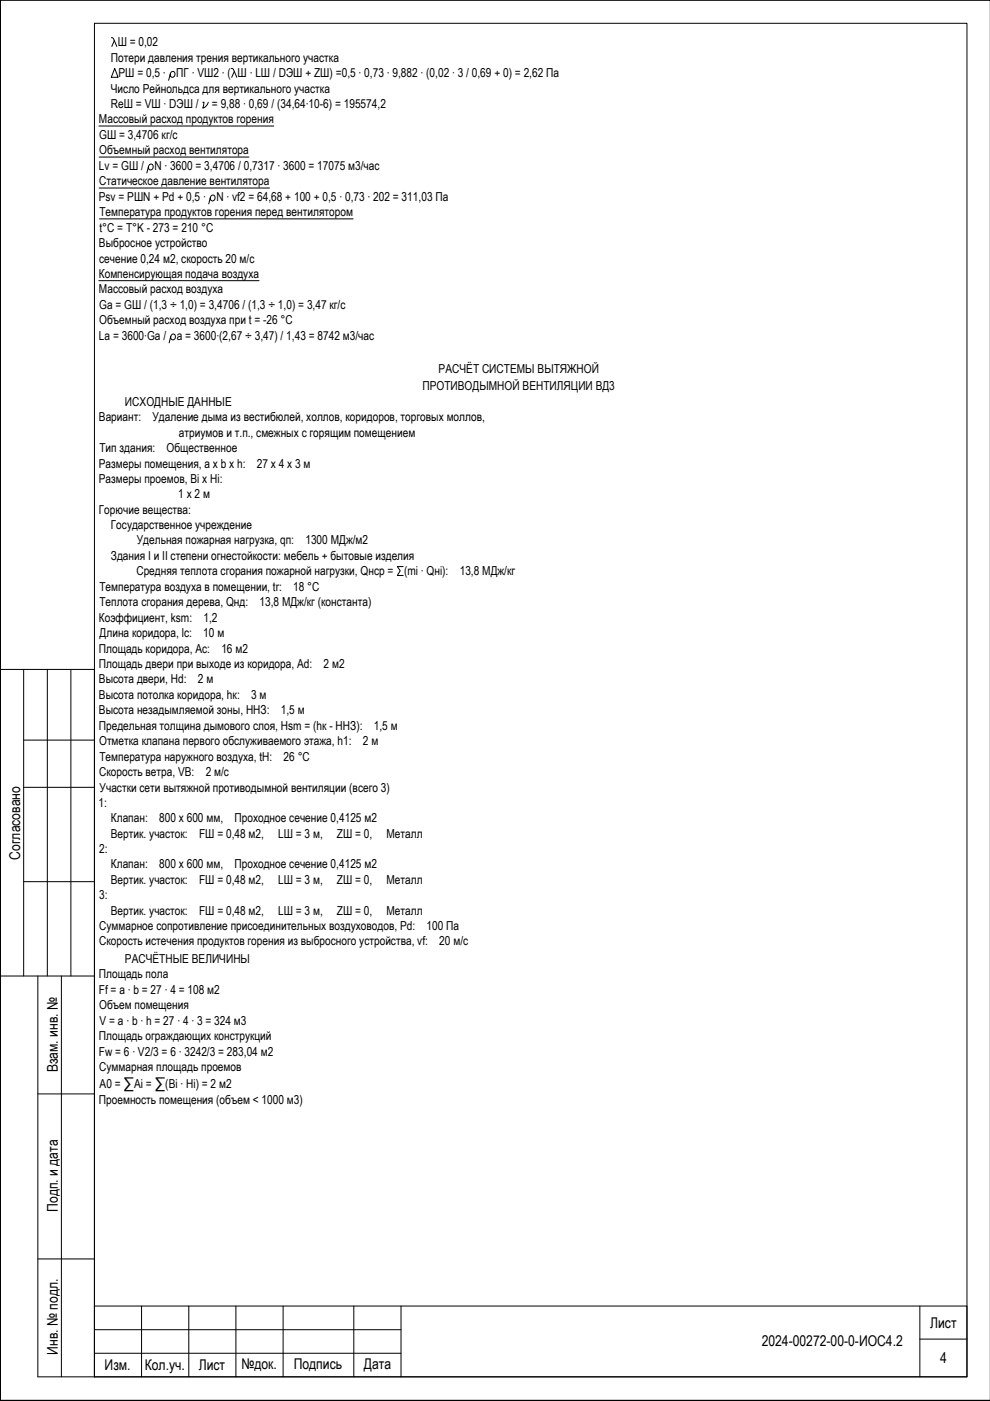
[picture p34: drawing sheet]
<svg xmlns="http://www.w3.org/2000/svg" width="210mm" height="297mm" viewBox="0 0 210 297" stroke-linecap="round" stroke-linejoin="round" font-family="sans-serif">
<defs><g id="words">
<g font-size="3.1">
<text x="4.3" y="182.2" transform="rotate(-90 4.3 182.2)">Согласовано</text>
<text x="12.3" y="227.4" transform="rotate(-90 12.3 227.4)">Взам. инв. №</text>
<text x="26.2" y="230.8">∑</text>
<text x="32.8" y="230.8">∑</text>
<text x="12.3" y="256.9" transform="rotate(-90 12.3 256.9)">Подп. и дата</text>
<text x="197.2" y="281.5">Лист</text>
<text x="12.3" y="287.2" transform="rotate(-90 12.3 287.2)">Инв. № подл.</text>
<text x="161.5" y="285.5">2024-00272-00-0-ИОС4.2</text>
<text x="22.2" y="290.5">Изм.</text>
<text x="30.7" y="290.5">Кол.уч.</text>
<text x="42.1" y="290.5">Лист</text>
<text x="51.2" y="290.3">№док.</text>
<text x="62.3" y="290.3">Подпись</text>
<text x="77.1" y="290.3">Дата</text>
<text x="199.3" y="289">4</text>
</g>
<g font-size="2.6">
<text x="25" y="9.8">Ш = 0,02</text>
<text x="23.5" y="13.1">Потери давления трения вертикального участка</text>
<text x="25.1" y="16.4">PШ = 0,5 ∙</text>
<text x="37.4" y="16.4">ПГ ∙ VШ2 ∙ ( Ш ∙ LШ / DЭШ + ZШ) =0,5 ∙ 0,73 ∙ 9,882 ∙ (0,02 ∙ 3 / 0,69 + 0) = 2,62 Па</text>
<text x="23.5" y="19.6">Число Рейнольдса для вертикального участка</text>
<text x="23.5" y="22.9">ReШ = VШ ∙ DЭШ /</text>
<text x="44.9" y="22.9">= 9,88 ∙ 0,69 / (34,64∙10-6) = 195574,2</text>
<text x="21" y="26.2">Массовый расход продуктов горения</text>
<text x="21" y="29.4">GШ = 3,4706 кг/с</text>
<text x="21" y="32.8">Объемный расход вентилятора</text>
<text x="21" y="36">Lv = GШ /</text>
<text x="21" y="39.3">Статическое давление вентилятора</text>
<text x="32.7" y="36">N ∙ 3600 = 3,4706 / 0,7317 ∙ 3600 = 17075 м3/час</text>
<text x="21" y="42.6">Psv = PШN + Pd + 0,5 ∙</text>
<text x="21.1" y="45.9">Температура продуктов горения перед вентилятором</text>
<text x="45.9" y="42.6">N ∙ vf2 = 64,68 + 100 + 0,5 ∙ 0,73 ∙ 202 = 311,03 Па</text>
<text x="21" y="52.4">Выбросное устройство</text>
<text x="21.1" y="49.1">t°C = T°K - 273 = 210 °C</text>
<text x="21" y="59">Компенсирующая подача воздуха</text>
<text x="21" y="55.7">сечение 0,24 м2, скорость 20 м/с</text>
<text x="21" y="62.2">Массовый расход воздуха</text>
<text x="21" y="65.5">Ga = GШ / (1,3 ÷ 1,0) = 3,4706 / (1,3 ÷ 1,0) = 3,47 кг/с</text>
<text x="21" y="68.8">Объемный расход воздуха при t = -26 °C</text>
<text x="21" y="72.1">La = 3600∙Ga /</text>
<text x="37.5" y="72.1">a = 3600∙(2,67 ÷ 3,47) / 1,43 = 8742 м3/час</text>
<text x="89.6" y="82.8">ПРОТИВОДЫМНОЙ ВЕНТИЛЯЦИИ ВД3</text>
<text x="93" y="79.1">РАСЧЁТ СИСТЕМЫ ВЫТЯЖНОЙ</text>
<text x="21" y="89.4">Вариант:</text>
<text x="26.5" y="86">ИСХОДНЫЕ ДАННЫЕ</text>
<text x="32.3" y="89.4">Удаление дыма из вестибюлей, холлов, коридоров, торговых моллов,</text>
<text x="21.1" y="95.9">Тип здания:</text>
<text x="35.3" y="95.9">Общественное</text>
<text x="38" y="92.6">атриумов и т.п., смежных с горящим помещением</text>
<text x="21" y="99.2">Размеры помещения, a x b x h:</text>
<text x="54.5" y="99.2">27 x 4 x 3 м</text>
<text x="21" y="102.4">Размеры проемов, Bi x Hi:</text>
<text x="37.8" y="105.6">1 x 2 м</text>
<text x="21" y="108.9">Горючие вещества:</text>
<text x="23.5" y="112.1">Государственное учреждение</text>
<text x="23.5" y="118.7">Здания I и II степени огнестойкости: мебель + бытовые изделия</text>
<text x="29" y="115.4">Удельная пожарная нагрузка, qп:</text>
<text x="64.7" y="115.4">1300 МДж/м2</text>
<text x="21.1" y="125.3">Температура воздуха в помещении, tr:</text>
<text x="28.9" y="122">Средняя теплота сгорания пожарной нагрузки, Qнср =</text>
<text x="62.2" y="125.3">18 °C</text>
<text x="85.7" y="122">(mi ∙ Qнi):</text>
<text x="97.5" y="122">13,8 МДж/кг</text>
<text x="21" y="131.8">Коэффициент, ksm:</text>
<text x="21.1" y="128.6">Теплота сгорания дерева, Qнд:</text>
<text x="43.1" y="131.8">1,2</text>
<text x="55" y="128.6">13,8 МДж/кг (константа)</text>
<text x="21.1" y="135.1">Длина коридора, lc:</text>
<text x="43.1" y="135.1">10 м</text>
<text x="21" y="138.4">Площадь коридора, Ac:</text>
<text x="21" y="141.6">Площадь двери при выходе из коридора, Ad:</text>
<text x="46.9" y="138.4">16 м2</text>
<text x="68.6" y="141.6">2 м2</text>
<text x="21" y="144.9">Высота двери, Hd:</text>
<text x="21" y="148.1">Высота потолка коридора, hк:</text>
<text x="42" y="144.9">2 м</text>
<text x="53.2" y="148.1">3 м</text>
<text x="21" y="154.7">Предельная толщина дымового слоя, Hsm = (hк - HНЗ):</text>
<text x="21" y="151.4">Высота незадымляемой зоны, HНЗ:</text>
<text x="59.5" y="151.4">1,5 м</text>
<text x="79.3" y="154.7">1,5 м</text>
<text x="21" y="158">Отметка клапана первого обслуживаемого этажа, h1:</text>
<text x="21.1" y="161.3">Температура наружного воздуха, tН:</text>
<text x="60.1" y="161.3">26 °C</text>
<text x="76.9" y="158">2 м</text>
<text x="21" y="164.5">Скорость ветра, VВ:</text>
<text x="21.1" y="167.8">Участки сети вытяжной противодымной вентиляции (всего 3)</text>
<text x="43.6" y="164.5">2 м/с</text>
<text x="20.9" y="171.1">1:</text>
<text x="23.5" y="174.3">Клапан:</text>
<text x="23.5" y="177.6">Вертик. участок:</text>
<text x="33.7" y="174.3">800 x 600 мм,</text>
<text x="42.2" y="177.6">FШ = 0,48 м2,</text>
<text x="49.7" y="174.3">Проходное сечение 0,4125 м2</text>
<text x="59" y="177.6">LШ = 3 м,</text>
<text x="71.4" y="177.6">ZШ = 0,</text>
<text x="81.9" y="177.6">Металл</text>
<text x="21.1" y="180.9">2:</text>
<text x="23.5" y="184.1">Клапан:</text>
<text x="33.7" y="184.1">800 x 600 мм,</text>
<text x="49.7" y="184.1">Проходное сечение 0,4125 м2</text>
<text x="21" y="190.6">3:</text>
<text x="23.5" y="187.4">Вертик. участок:</text>
<text x="42.2" y="187.4">FШ = 0,48 м2,</text>
<text x="59" y="187.4">LШ = 3 м,</text>
<text x="71.4" y="187.4">ZШ = 0,</text>
<text x="81.9" y="187.4">Металл</text>
<text x="21" y="197.2">Суммарное сопротивление присоединительных воздуховодов, Pd:</text>
<text x="23.5" y="193.9">Вертик. участок:</text>
<text x="42.2" y="193.9">FШ = 0,48 м2,</text>
<text x="59" y="193.9">LШ = 3 м,</text>
<text x="71.4" y="193.9">ZШ = 0,</text>
<text x="81.9" y="193.9">Металл</text>
<text x="90.4" y="197.2">100 Па</text>
<text x="21" y="200.5">Скорость истечения продуктов горения из выбросного устройства, vf:</text>
<text x="93.1" y="200.5">20 м/с</text>
<text x="21" y="207.4">Площадь пола</text>
<text x="26.5" y="204.2">РАСЧЁТНЫЕ ВЕЛИЧИНЫ</text>
<text x="21" y="210.7">Ff = a ∙ b = 27 ∙ 4 = 108 м2</text>
<text x="21" y="214">Объем помещения</text>
<text x="21" y="220.5">Площадь ограждающих конструкций</text>
<text x="21.1" y="217.3">V = a ∙ b ∙ h = 27 ∙ 4 ∙ 3 = 324 м3</text>
<text x="21" y="223.8">Fw = 6 ∙ V2/3 = 6 ∙ 3242/3 = 283,04 м2</text>
<text x="21" y="227.1">Суммарная площадь проемов</text>
<text x="21.1" y="230.8">A0 =</text>
<text x="28.4" y="230.8">Ai =</text>
<text x="35.1" y="230.8">(Bi ∙ Hi) = 2 м2</text>
<text x="21" y="234.2">Проемность помещения (объем &lt; 1000 м3)</text>
</g>
</g></defs>
<g fill="none" stroke="#000" stroke-width=".21">
<path d="M0 .1v296.8v-296.8v296.8h210h-210zM20 4.9h185v287h-185zM23.6 8l.4 .2 .8 1.6M24.2 8.6l-.5 1.2M24.3 14.5l.7 1.9h-1.4zM36.1 15.7a.51 .51 0 0 0 .5 .7 .6 .6 0 0 0 .5-.7 .6 .6 0 0 0-.7-.5l-.2 .2-.4 1.6M49 14.5l.5 .2 .7 1.7M49.7 15.1l-.6 1.3M21 26.7h37.1M21 33.3h31.8M21 39.9h36.1M31.5 35.3a.53 .53 0 0 0 .5 .7 .6 .6 0 0 0 .5-.7 .6 .6 0 0 0-.8-.4l-.2 .4-.4 1.4"/>
<path d="M43 21.7h.3l-.3 1.2 .5-.2 .7-1M21 59.5h33.9M21.1 46.4h53.8M44.6 41.9a.53 .53 0 0 0 .5 .7 .6 .6 0 0 0 .5-.7 .6 .6 0 0 0-.7-.5l-.3 .5-.3 1.3M36.2 71.4a.53 .53 0 0 0 .5 .7 .64 .64 0 0 0 .5-.7 .64 .64 0 0 0-.5-.6l-.4 .3-.4 1.6M85.5 120.1h-1.3l.7 .9-.7 1h1.3M5 141.9v65M5 156.9h15M10 141.9v65M15 141.9v65M5 166.9h15M5 186.9h15"/>
<path d="M8 206.9v85h197v-15h-185M13 206.9v85M20 206.9h-20v-65h20v150M8 231.9h12M8 266.9h12M30 276.9v15M40 276.9v15M50 276.9v15M60 276.9v15M75 276.9v15M85 276.9v15M195 276.9v15"/>
<path d="M20 281.9h65M20 286.9h65M195 283.9h10"/>
</g>
<!-- layer: 0 -->
<path d="M210 .1h-210v296.9h210" fill="none" stroke="#000" stroke-width=".21"/>
<use href="#words"/>
</svg>
